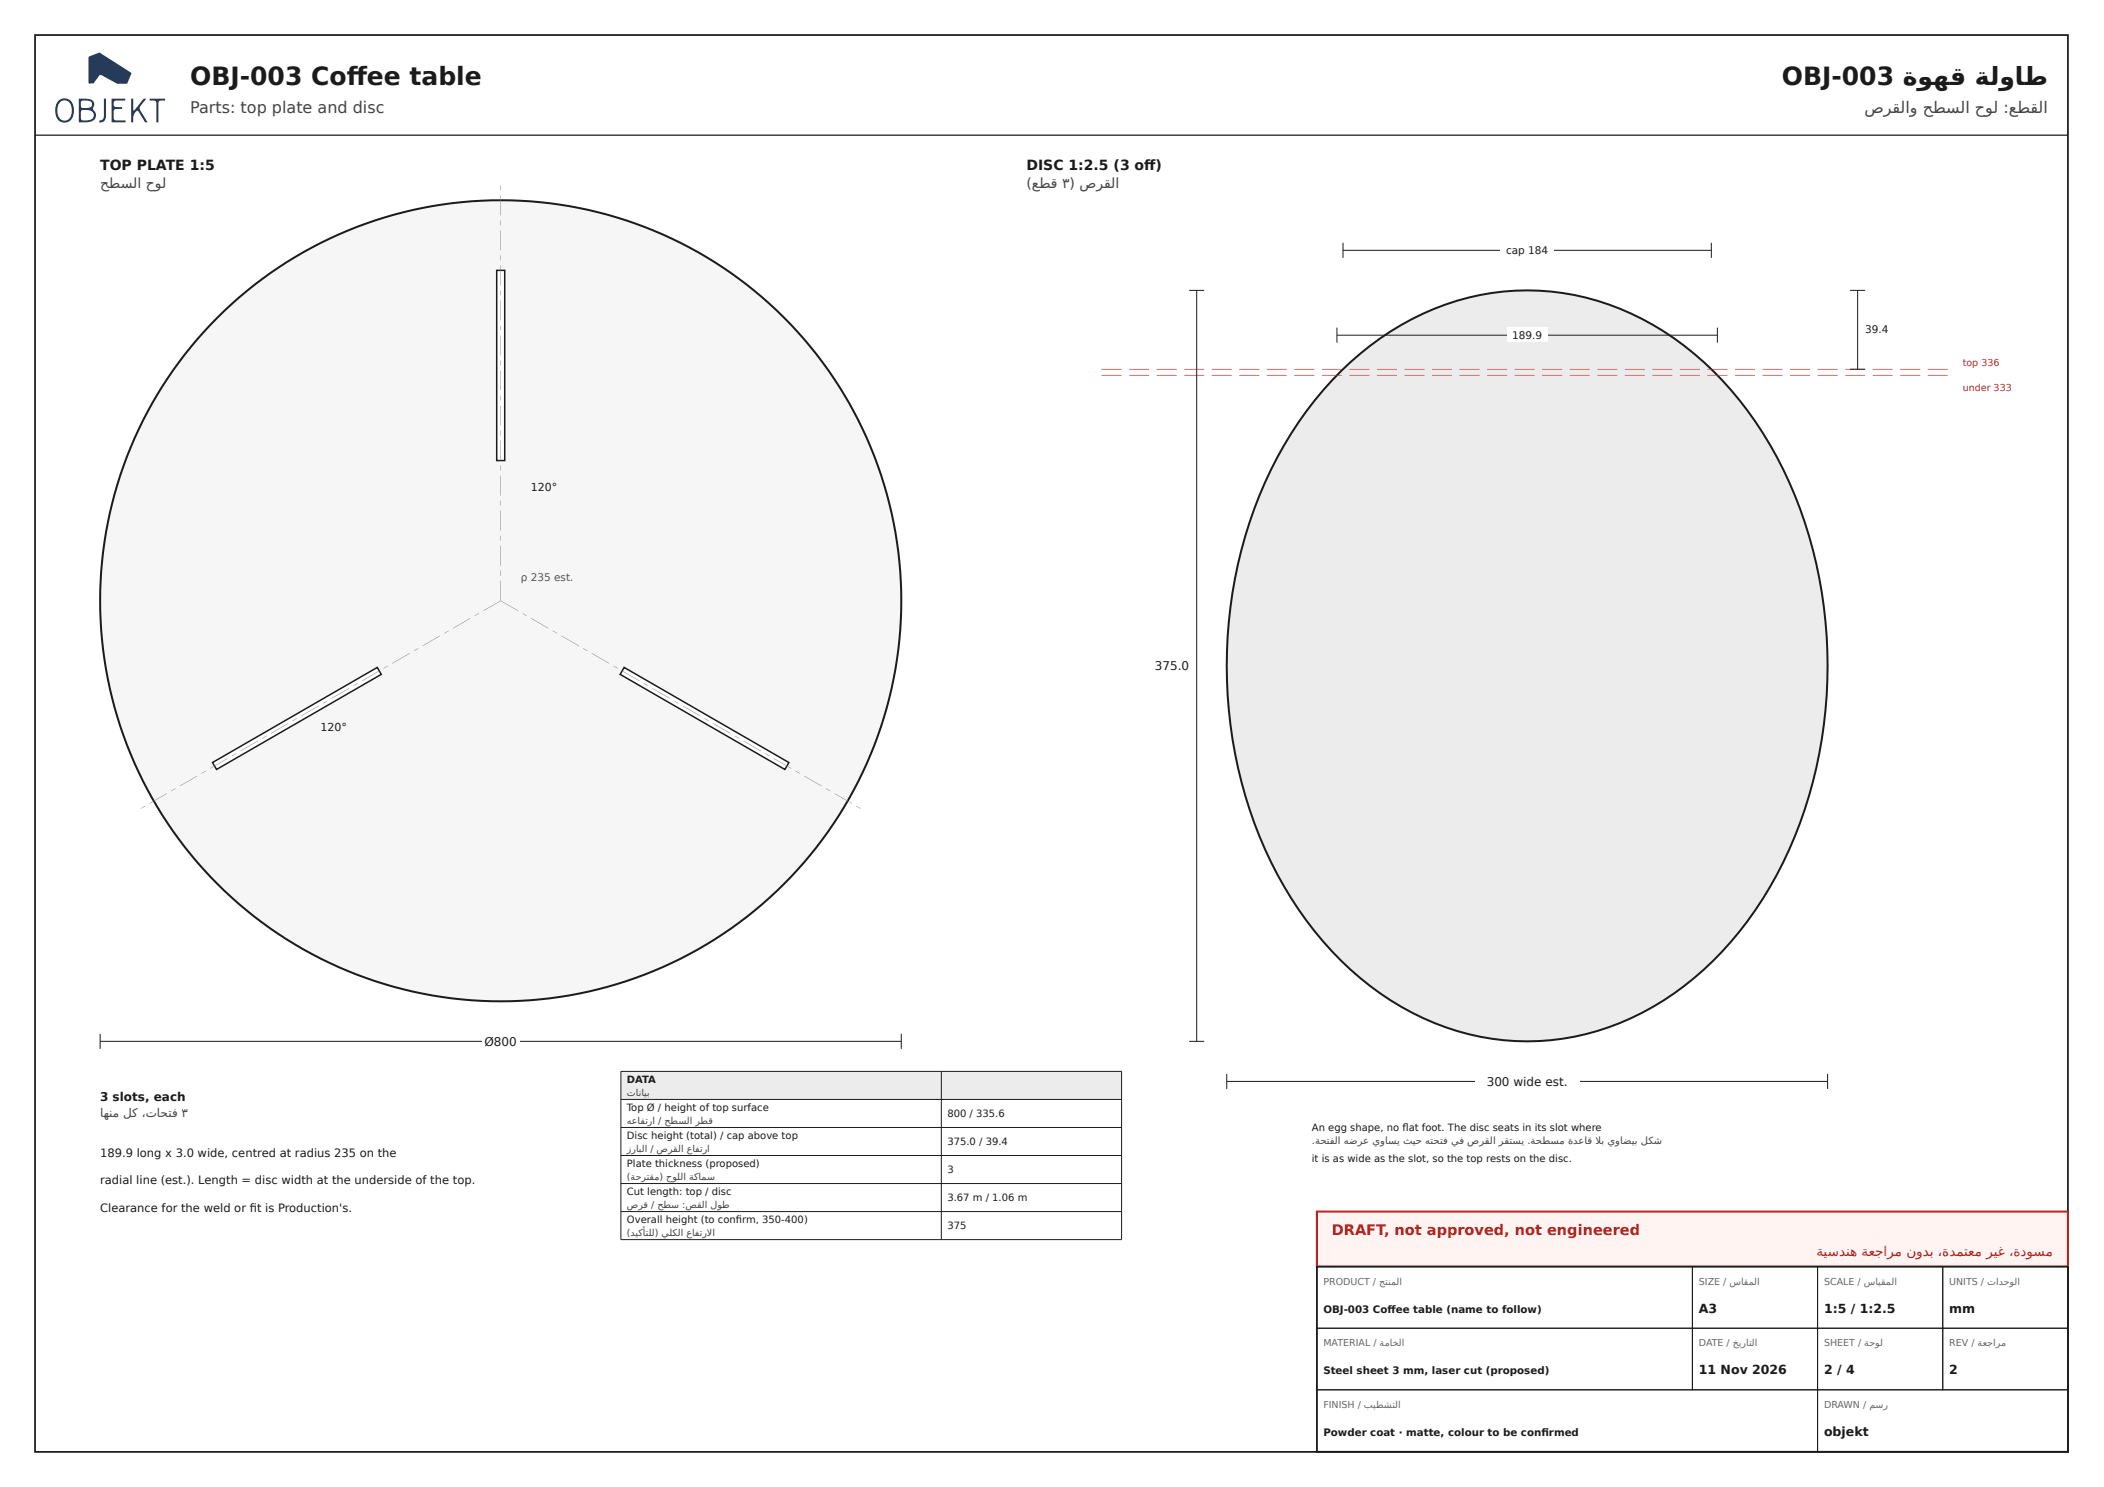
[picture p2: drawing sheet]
<svg xmlns="http://www.w3.org/2000/svg" width="420mm" height="297mm" viewBox="0 0 420 297" stroke-linecap="round" stroke-linejoin="round" font-family="sans-serif">
<defs><g id="words">
<g font-size="5" fill="#1b1b1b">
<text x="38" y="17">OBJ-003 Coff ee table</text>
<text x="355.9" y="17">OBJ-003 ةوهق ةلواط</text>
</g>
<g font-size="3.2" fill="#444">
<text x="38" y="22.5">Parts: top plate and disc</text>
<text x="372.3" y="22.5">صرقلاو حطسلا حول :عطقلا</text>
</g>
<text font-size="2.9" fill="#b3261e" x="266" y="246.7">DRAFT, not approved, not engineered</text>
<g font-size="2.8" fill="#1b1b1b">
<text x="20" y="34">TOP PLATE 1:5</text>
<text x="205" y="34">DISC 1:2.5 (3 off )</text>
</g>
<g font-size="2.8" fill="#444">
<text x="20" y="37.6">حطسلا حول</text>
<text x="205" y="37.6">(عطق ٣) صرقلا</text>
</g>
<text font-size="2.7" fill="#b3261e" x="362.8" y="250.8">ةيسدنه ةعجارم نودب ،ةدمتعم ريغ ،ةدوسم</text>
<g font-size="2.5" fill="#1b1b1b">
<text x="339.3" y="262.2">A3</text>
<text x="364.3" y="262.2">1:5 / 1:2.5</text>
<text x="389.3" y="262.2">mm</text>
<text x="339.3" y="274.5">11 Nov 2026</text>
<text x="364.3" y="274.5">2 / 4</text>
<text x="389.3" y="274.5">2</text>
<text x="364.3" y="286.8">objekt</text>
</g>
<g font-size="2.4" fill="#1b1b1b">
<text x="230.6" y="133.8">375.0</text>
<text x="96.8" y="208.8">Ø800</text>
<text x="20" y="220">3 slots, each</text>
<text x="296.9" y="216.8">300 wide est.</text>
</g>
<text font-size="2.4" fill="#444" x="20" y="223.1">اهنم لك ،تاحتف ٣</text>
<g font-size="2.3" fill="#1b1b1b">
<text x="20" y="231">189.9 long x 3.0 wide, centred at radius 235 on the</text>
<text x="20" y="236.5">radial line (est.). Length = disc width at the underside of the top.</text>
<text x="20" y="242">Clearance for the weld or fi t is Production's.</text>
</g>
<g font-size="2.2" fill="#1b1b1b">
<text x="106" y="98">120°</text>
<text x="64" y="146">120°</text>
</g>
<g font-size="2.1" fill="#1b1b1b">
<text x="300.8" y="50.7">cap 184</text>
<text x="302" y="67.7">189.9</text>
<text x="372.5" y="66.6">39.4</text>
</g>
<text font-size="2.1" fill="#555" x="104" y="116">ρ 235 est.</text>
<g font-size="2" fill="#1b1b1b">
<text x="125.2" y="216.3">DATA</text>
<text x="125.2" y="221.9">Top Ø / height of top surface</text>
<text x="125.2" y="227.5">Disc height (total) / cap above top</text>
<text x="189.2" y="223.1">800 / 335.6</text>
<text x="262" y="226">An egg shape, no fl at foot. The disc seats in its slot where</text>
<text x="125.2" y="233.1">Plate thickness (proposed)</text>
<text x="189.2" y="228.7">375.0 / 39.4</text>
<text x="262" y="232">it is as wide as the slot, so the top rests on the disc.</text>
<text x="125.2" y="238.7">Cut length: top / disc</text>
<text x="189.2" y="234.3">3</text>
<text x="189.2" y="239.9">3.67 m / 1.06 m</text>
<text x="125.2" y="244.3">Overall height (to confi rm, 350-400)</text>
<text x="189.2" y="245.5">375</text>
<text x="264.3" y="262.2">OBJ-003 Coff ee table (name to follow)</text>
<text x="264.3" y="274.5">Steel sheet 3 mm, laser cut (proposed)</text>
<text x="264.3" y="286.8">Powder coat · matte, colour to be confi rmed</text>
</g>
<text font-size="2" fill="#444" x="262" y="228.6">.ةحتفلا هضرع يواسي ثيح هتحتف يف صرقلا رقتسي .ةحطسم ةدعاق ال ب يواضيب لكش</text>
<g font-size="1.9" fill="#b3261e">
<text x="392" y="73.1">top 336</text>
<text x="392" y="78.1">under 333</text>
</g>
<g font-size="1.9" fill="#444">
<text x="125.2" y="218.8">تانايب</text>
<text x="125.2" y="224.4">هعافترا / حطسلا رطق</text>
<text x="125.2" y="230">زرابلا / صرقلا عافترا</text>
<text x="125.2" y="235.6">(ةحرتقم) حوللا ةكامس</text>
<text x="125.2" y="241.2">صرق / حطس :صقلا لوط</text>
<text x="125.2" y="246.8">(ديكأتلل) يلكلا عافترال ا</text>
</g>
<g font-size="1.9" fill="#666">
<text x="264.3" y="256.6">PRODUCT / جتنملا</text>
<text x="339.3" y="256.6">SIZE / ساقملا</text>
<text x="364.3" y="256.6">SCALE / سايقملا</text>
<text x="389.3" y="256.6">UNITS / تادحولا</text>
<text x="264.3" y="268.9">MATERIAL / ةماخلا</text>
<text x="339.3" y="268.9">DATE / خيراتلا</text>
<text x="364.3" y="268.9">SHEET / ةحول</text>
<text x="389.3" y="268.9">REV / ةعجارم</text>
<text x="264.3" y="281.2">FINISH / بيطشتلا</text>
<text x="364.3" y="281.2">DRAWN / مسر</text>
</g>
</g></defs>
<path d="M7 7h406v283h-406z" fill="none" stroke="#1b1b1b" stroke-width=".35"/>
<path d="M17.7 11.4l2-.9 .3 .1 6.2 4-.8 2.1h-2l-3.2-1.7-.4 .1-1.1 1.5-.9 .1-.1-.2zM11.8 20.6a2.86 2.86 0 0 0 .3 3.3 1.39 1.39 0 0 0 2.2-1.2 1.96 1.96 0 0 0-1.4-2.7l-.8 .3zM11.5 20.3a1.8 1.8 0 0 1 2-.6 1.8 1.8 0 0 1 1.2 1.7 2.34 2.34 0 0 1-1.8 3.1 2.04 2.04 0 0 1-1.9-2.4l.1-.7zM16.2 22.1v1.8a2.21 2.21 0 0 0 2.5-.5 1.01 1.01 0 0 0-1-1.4 1.76 1.76 0 0 0-1.5 .1zM16.2 20.2v1.2l.8 .2a1.08 1.08 0 0 0 1.4-.8 .74 .74 0 0 0-.9-.7h-.9zM15.7 19.7a4.2 4.2 0 0 1 2.8 .4 1.4 1.4 0 0 1 0 1.6 1.52 1.52 0 0 1 .1 2.4 4.7 4.7 0 0 1-2.9 .3zM20.8 19.7h.4v3.4a1.16 1.16 0 0 1-1.4 1.4v-.4l.7-.2 .2-.3zM22.3 19.7h2.7v.4h-1.8a.67 .67 0 0 0-.5 .6 .67 .67 0 0 0 .5 .7h1.2v.4h-1.2l-.4 .2v1.8l.4 .3h1.9v.3h-2.8zM26.2 19.7h.4l.1 2.4 2-2.4h.5l-1.1 1.4-.2 .5 1.6 2.8h-.5l-1.3-2-.3-.3-.3 .2-.4 .7-.1 1.4h-.4zM29.9 19.7h3.1v.4h-.9l-.4 .2-.1 4.1h-.4v-4.1l-.5-.2h-.8z" fill-rule="evenodd" fill="#263a5a"/>
<path d="M7 27h406" fill="none" stroke="#1b1b1b" stroke-width=".25"/>
<circle cx="100" cy="120" r="80" fill="#f6f6f6"/>
<circle cx="100" cy="120" r="80" fill="none" stroke="#1b1b1b" stroke-width=".4"/>
<path d="M99.2 54h1.6v38h-1.6z" fill="#fff"/>
<path d="M99.2 54h1.6v38h-1.6z" fill="none" stroke="#1b1b1b" stroke-width=".3"/>
<path d="M99.9 116h.1v4h-.1zM99.9 114l.1 1zM99.9 109h.1v4h-.1zM99.9 107l.1 1zM99.9 102h.1v4h-.1zM99.9 100l.1 1zM99.9 95h.1v4h-.1zM99.9 93l.1 1zM99.9 88h.1v4h-.1zM99.9 86l.1 1zM99.9 81h.1v4h-.1zM99.9 79l.1 1zM99.9 74h.1v4h-.1zM99.9 72l.1 1zM99.9 67h.1v4h-.1zM99.9 65l.1 1zM99.9 60h.1v4h-.1zM99.9 58l.1 1zM99.9 53h.1v4h-.1zM99.9 51l.1 1zM99.9 46h.1v4h-.1zM99.9 44l.1 1zM99.9 39h.1v4h-.1zM99.9 37l.1 1z" fill="#888"/>
<path d="M42.4 152.3l32.9-19 .8 1.4-32.9 19z" fill="#fff"/>
<path d="M42.4 152.3l32.9-19 .8 1.4-32.9 19z" fill="none" stroke="#1b1b1b" stroke-width=".3"/>
<path d="M96.5 122l3.5-2-3.4 2zM94.8 123l.9-.5zM90.4 125.5l3.5-2h.1l-3.5 2zM88.7 126.5l.9-.5zM84.4 129l3.4-2h.1l-3.5 2zM82.7 130l.9-.5zM78.3 132.5l3.5-2-3.4 2zM76.6 133.5l.9-.5zM72.3 136l3.4-2h.1l-3.5 2zM70.5 137l.9-.5zM66.2 139.5l3.5-2-3.5 2zM64.5 140.5l.9-.5zM60.1 143l3.5-2h.1l-3.5 2zM58.4 144l.9-.5zM54.1 146.5l3.4-2h.1l-3.5 2zM52.3 147.5l1-.5zM48 150l3.5-2-3.4 2zM46.3 151l.9-.5zM42 153.5l3.4-2h.1l-3.5 2zM40.2 154.5l.9-.5zM35.9 157l3.5-2-3.5 2zM34.2 158l.9-.5zM29.8 160.5l3.5-2-3.4 2zM28.1 161.5l.9-.5zM27.2 162h.1z" fill="#888"/>
<path d="M124.7 133.3l32.9 19-.8 1.4-32.9-19z" fill="#fff"/>
<path d="M124.7 133.3l32.9 19-.8 1.4-32.9-19z" fill="none" stroke="#1b1b1b" stroke-width=".3"/>
<path d="M100 120l3.5 2h-.1l-3.4-2zM104.4 122.5l.8 .5zM106.1 123.5l3.5 2h-.1l-3.5-2zM110.4 126l.8 .5zM112.1 127l3.5 2-3.5-2zM116.5 129.5l.8 .5zM118.2 130.5l3.5 2h-.1l-3.4-2zM122.5 133l.9 .5zM124.3 134l3.4 2-3.5-2zM128.6 136.5l.8 .5zM130.3 137.5l3.5 2h-.1l-3.4-2zM134.7 140l.8 .5zM136.4 141l3.5 2h-.1l-3.5-2zM140.7 143.5l.8 .5zM142.5 144.5l3.4 2-3.5-2zM146.8 147l.8 .5zM148.5 148l3.5 2h-.1l-3.4-2zM152.9 150.5l.8 .5zM154.6 151.5l3.4 2-3.5-2zM158.9 154l.8 .5zM160.6 155l3.5 2-3.5-2zM165 157.5l.8 .5zM166.7 158.5l3.5 2h-.1l-3.4-2zM171 161l.9 .5zM172.8 162h-.1z" fill="#888"/>
<path d="M20 208h160M20 206.5v3M180 206.5v3" fill="none" stroke="#1b1b1b" stroke-width=".2"/>
<path d="M96.3 206.2h7.4v3.4h-7.4z" fill="#fff"/>
<path d="M267.8 74.1a53.2 53.2 0 0 1 37.2-16.1 52.4 52.4 0 0 1 35.3 14.3 77.1 77.1 0 0 1 22.4 40.3 90.7 90.7 0 0 1-9.2 64.5 62.6 62.6 0 0 1-30 27.2 49.5 49.5 0 0 1-47.8-5.9 71.3 71.3 0 0 1-25.2-34 91.3 91.3 0 0 1 4.6-73.1 71.6 71.6 0 0 1 12.7-17.2z" fill="#ececec"/>
<path d="M267.8 74.1a53.2 53.2 0 0 1 37.2-16.1 52.4 52.4 0 0 1 35.3 14.3 77.1 77.1 0 0 1 22.4 40.3 90.7 90.7 0 0 1-9.2 64.5 62.6 62.6 0 0 1-30 27.2 49.5 49.5 0 0 1-47.8-5.9 71.3 71.3 0 0 1-25.2-34 91.3 91.3 0 0 1 4.6-73.1 71.6 71.6 0 0 1 12.7-17.2z" fill="none" stroke="#1b1b1b" stroke-width=".4"/>
<g fill="#b3261e">
<path d="M220 74.9h4v.1h-4zM225.5 74.9h4v.1h-4zM231 74.9h4v.1h-4zM236.5 74.9h4v.1h-4zM242 74.9h4v.1h-4zM247.5 74.9h4v.1h-4zM253 74.9h4v.1h-4zM258.5 74.9h4v.1h-4zM264 74.9h4v.1h-4zM269.5 74.9h4v.1h-4zM275 74.9h4v.1h-4zM280.5 74.9h4v.1h-4zM286 74.9h4v.1h-4zM291.5 74.9h4v.1h-4zM297 74.9h4v.1h-4zM302.5 74.9h4v.1h-4zM308 74.9h4v.1h-4zM313.5 74.9h4v.1h-4zM319 74.9h4v.1h-4zM324.5 74.9h4v.1h-4zM330 74.9h4v.1h-4zM335.5 74.9h4v.1h-4zM341 74.9h4v.1h-4zM346.5 74.9h4v.1h-4zM352 74.9h4v.1h-4zM357.5 74.9h4v.1h-4zM363 74.9h4v.1h-4zM368.5 74.9h4v.1h-4zM374 74.9h4v.1h-4zM379.5 74.9h4v.1h-4zM385 74.9h4v.1h-4z"/>
<path d="M220 73.7h4v.1h-4zM225.5 73.7h4v.1h-4zM231 73.7h4v.1h-4zM236.5 73.7h4v.1h-4zM242 73.7h4v.1h-4zM247.5 73.7h4v.1h-4zM253 73.7h4v.1h-4zM258.5 73.7h4v.1h-4zM264 73.7h4v.1h-4zM269.5 73.7h4v.1h-4zM275 73.7h4v.1h-4zM280.5 73.7h4v.1h-4zM286 73.7h4v.1h-4zM291.5 73.7h4v.1h-4zM297 73.7h4v.1h-4zM302.5 73.7h4v.1h-4zM308 73.7h4v.1h-4zM313.5 73.7h4v.1h-4zM319 73.7h4v.1h-4zM324.5 73.7h4v.1h-4zM330 73.7h4v.1h-4zM335.5 73.7h4v.1h-4zM341 73.7h4v.1h-4zM346.5 73.7h4v.1h-4zM352 73.7h4v.1h-4zM357.5 73.7h4v.1h-4zM363 73.7h4v.1h-4zM368.5 73.7h4v.1h-4zM374 73.7h4v.1h-4zM379.5 73.7h4v.1h-4zM385 73.7h4v.1h-4z"/>
</g>
<path d="M245 216h120M245 214.5v3M365 214.5v3" fill="none" stroke="#1b1b1b" stroke-width=".2"/>
<path d="M294.6 214.2h20.8v3.4h-20.8z" fill="#fff"/>
<path d="M237.5 58h3M239 58v150M267 67h76M267 65.5v3M343 65.5v3M237.5 208h3" fill="none" stroke="#1b1b1b" stroke-width=".2"/>
<path d="M301 65.4h8v2.9h-8z" fill="#fff"/>
<path d="M268.2 50h73.6M268.2 48.5v3M341.8 48.5v3" fill="none" stroke="#1b1b1b" stroke-width=".2"/>
<path d="M299.7 48.4h10.6v3h-10.6z" fill="#fff"/>
<path d="M369.5 58h3M371 58v15.7M369.5 73.7h3" fill="none" stroke="#1b1b1b" stroke-width=".2"/>
<path d="M124 214h100v5.6h-100z" fill="#ececec"/>
<path d="M124 214h100v33.6h-100zM124 219.6h100M188 214v33.6M124 225.2h100M124 230.8h100M124 236.4h100M124 242h100" fill="none" stroke="#1b1b1b" stroke-width=".2"/>
<path d="M263 242h150v11h-150z" fill="#fff4f2"/>
<path d="M263 242h150v11h-150z" fill="none" stroke="#b3261e" stroke-width=".4"/>
<path d="M263 253h150v37h-150z" fill="#fff"/>
<path d="M263 253h150v37h-150z" fill="none" stroke="#1b1b1b" stroke-width=".35"/>
<path d="M263 253h75v12.3h-75zM338 253h25v12.3h-25zM363 253h25v12.3h-25zM388 253h25v12.3h-25zM263 265.3h75v12.3h-75zM263 277.6h100v12.3h-100zM338 265.3h25v12.3h-25zM363 265.3h25v12.3h-25zM363 277.6h50v12.3h-50zM388 265.3h25v12.3h-25z" fill="none" stroke="#1b1b1b" stroke-width=".2"/>
<use href="#words"/>
</svg>
